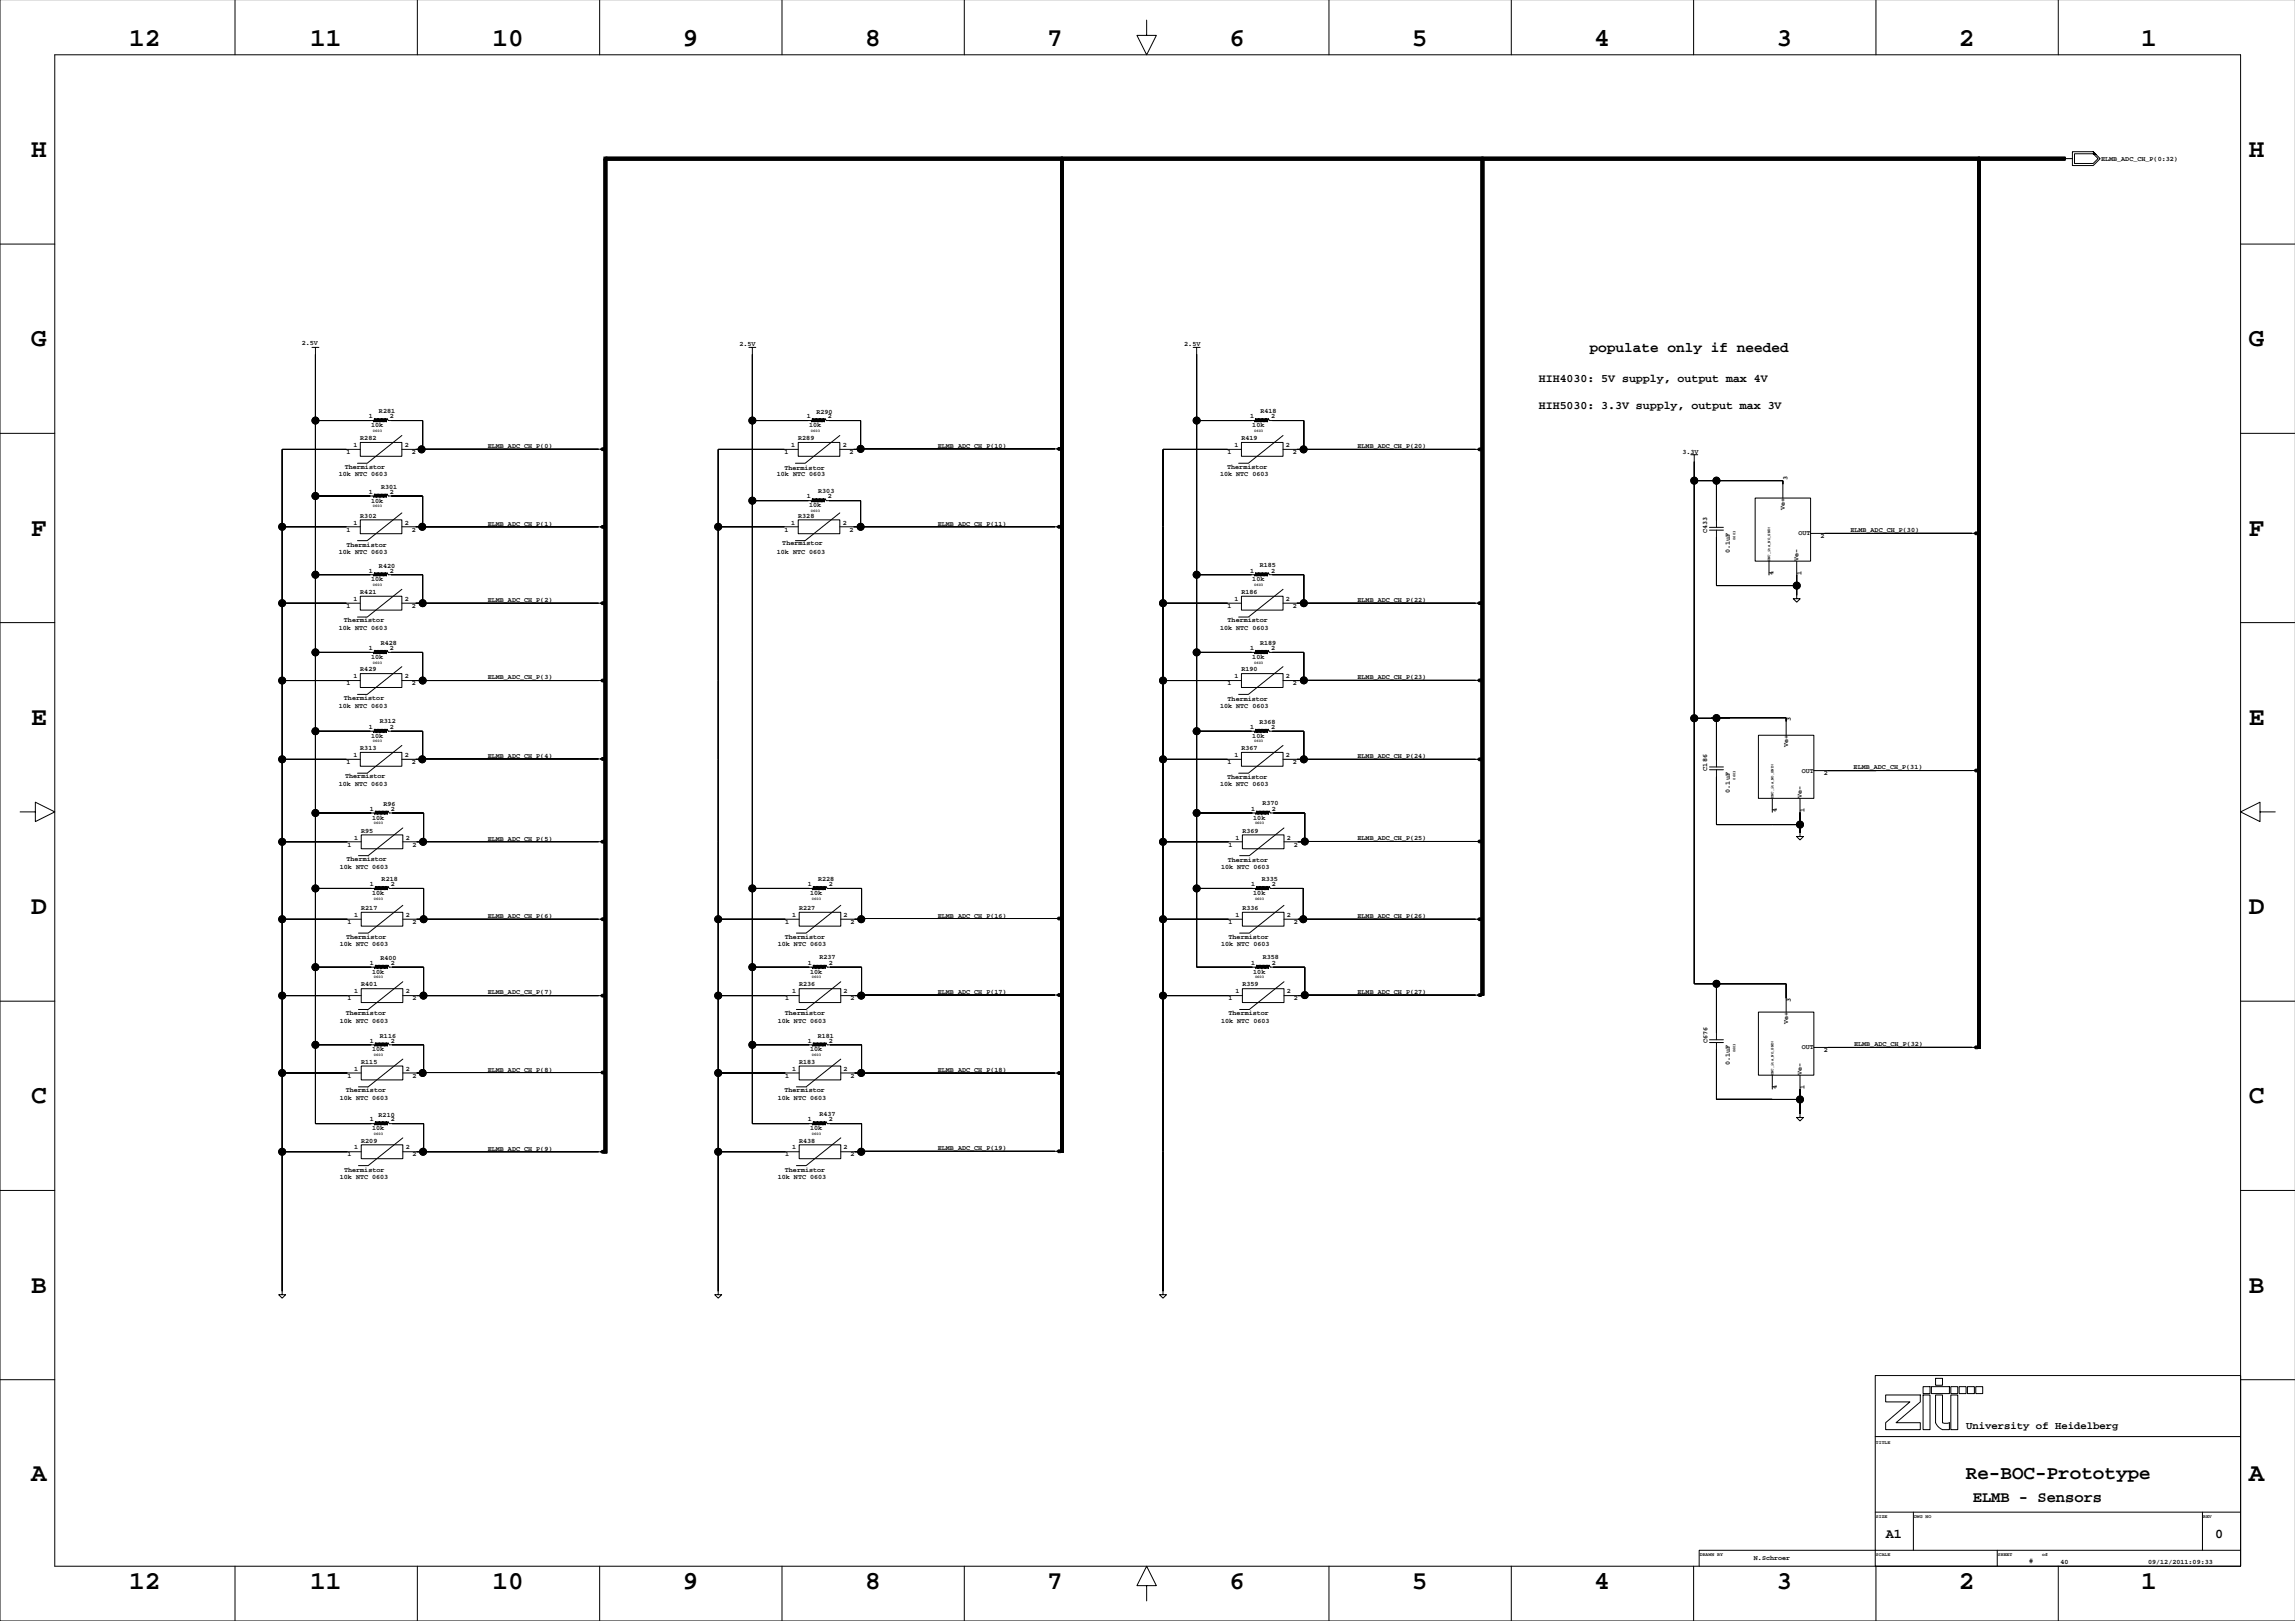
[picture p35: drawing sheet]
<svg xmlns="http://www.w3.org/2000/svg" width="841mm" height="594mm" viewBox="0 0 841 594" stroke-linecap="round" stroke-linejoin="round" font-family="sans-serif">
<defs><g id="words">
<g font-size="9.5">
<text x="47.4" y="16.9">12</text>
<text x="113.6" y="16.9">11</text>
<text x="180.4" y="16.9">10</text>
<text x="250.1" y="16.9">9</text>
<text x="316.9" y="16.9">8</text>
<text x="383.6" y="16.9">7</text>
<text x="450.4" y="16.9">6</text>
<text x="517.2" y="16.9">5</text>
<text x="584" y="16.9">4</text>
<text x="650.8" y="16.9">3</text>
<text x="717.6" y="16.9">2</text>
<text x="784.4" y="16.9">1</text>
<text x="11.4" y="57.5">H</text>
<text x="823.7" y="57.5">H</text>
<text x="11.4" y="126.9">G</text>
<text x="823.7" y="126.9">G</text>
<text x="11.4" y="196.2">F</text>
<text x="823.7" y="196.2">F</text>
<text x="11.4" y="265.5">E</text>
<text x="823.7" y="265.5">E</text>
<text x="11.4" y="334.8">D</text>
<text x="823.7" y="334.8">D</text>
<text x="11.4" y="404.2">C</text>
<text x="823.7" y="404.2">C</text>
<text x="11.4" y="473.5">B</text>
<text x="823.7" y="473.5">B</text>
<text x="11.4" y="542.3">A</text>
<text x="823.7" y="542.3">A</text>
<text x="47.4" y="582.2">12</text>
<text x="113.6" y="582.2">11</text>
<text x="180.4" y="582.2">10</text>
<text x="250.1" y="582.2">9</text>
<text x="316.9" y="582.2">8</text>
<text x="383.6" y="582.2">7</text>
<text x="450.4" y="582.2">6</text>
<text x="517.2" y="582.2">5</text>
<text x="584" y="582.2">4</text>
<text x="650.8" y="582.2">3</text>
<text x="717.6" y="582.2">2</text>
<text x="784.4" y="582.2">1</text>
</g>
<text font-size="7.1" x="720.1" y="541.7">Re-BOC-Prototype</text>
<text font-size="5.6" x="722.6" y="550.3">ELMB - Sensors</text>
<text font-size="5.3" x="582.2" y="128.9">populate only if needed</text>
<g font-size="4.9">
<text x="690.8" y="563.4">A1</text>
<text x="811.4" y="563.4">0</text>
</g>
<g font-size="4.2">
<text x="563.7" y="139.9">HIH4030: 5V supply, output max 4V</text>
<text x="563.7" y="149.8">HIH5030: 3.3V supply, output max 3V</text>
</g>
<text font-size="3.9" x="720.2" y="523.5">University of Heidelberg</text>
<g font-size="2.5">
<text x="769.6" y="59">ELMB_ADC_CH_P(0:32)</text>
<text x="110.5" y="126.5">2.5V</text>
<text x="270.9" y="126.8">2.5V</text>
<text x="433.8" y="126.8">2.5V</text>
<text x="135.1" y="153.2">1</text>
<text x="138.8" y="151.2">R281</text>
<text x="142.8" y="153.2">2</text>
<text x="295.6" y="153.2">1</text>
<text x="299.1" y="151.5">R290</text>
<text x="303.2" y="153.2">2</text>
<text x="457.9" y="153.2">1</text>
<text x="461.7" y="151.1">R418</text>
<text x="465.6" y="153.2">2</text>
<text x="132" y="161.2">R282</text>
<text x="135.9" y="156.4">10k</text>
<text x="292.4" y="161.2">R289</text>
<text x="296.4" y="156.4">10k</text>
<text x="454.7" y="161.2">R419</text>
<text x="458.7" y="156.4">10k</text>
<text x="126.9" y="166.3">1</text>
<text x="129.4" y="163.8">1</text>
<text x="148.3" y="163.8">2</text>
<text x="150.8" y="166.3">2</text>
<text x="178.7" y="164.1">ELMB_ADC_CH_P(0)</text>
<text x="287.3" y="166.3">1</text>
<text x="289.9" y="163.8">1</text>
<text x="308.7" y="163.8">2</text>
<text x="311.2" y="166.3">2</text>
<text x="343.5" y="164">ELMB_ADC_CH_P(10)</text>
<text x="449.7" y="166.3">1</text>
<text x="452.2" y="163.8">1</text>
<text x="471" y="163.8">2</text>
<text x="473.6" y="166.3">2</text>
<text x="497.3" y="164.2">ELMB_ADC_CH_P(20)</text>
<text x="616.3" y="166.2">3.3V</text>
<text x="126.3" y="171.7">Thermistor</text>
<text x="287.3" y="172">Thermistor</text>
<text x="449.5" y="171.7">Thermistor</text>
<text x="124.1" y="174.5">10k NTC 0603</text>
<text x="139.6" y="179">R301</text>
<text x="284.6" y="174.5">10k NTC 0603</text>
<text x="446.9" y="174.5">10k NTC 0603</text>
<text x="654.8" y="176" transform="rotate(-90 654.8 176)">3</text>
<text x="135.1" y="180.9">1</text>
<text x="135.9" y="184.1">10k</text>
<text x="142.8" y="180.9">2</text>
<text x="295.6" y="182.6">1</text>
<text x="296.4" y="185.8">10k</text>
<text x="299.7" y="180.6">R303</text>
<text x="303.2" y="182.6">2</text>
<text x="132" y="189.6">R302</text>
<text x="292.4" y="189.6">R328</text>
<text x="653.8" y="186.9" transform="rotate(-90 653.8 186.9)">Ve+</text>
<text x="126.9" y="194.7">1</text>
<text x="129.4" y="192.1">1</text>
<text x="148.3" y="192.1">2</text>
<text x="150.8" y="194.7">2</text>
<text x="178.7" y="192.5">ELMB_ADC_CH_P(1)</text>
<text x="287.3" y="194.7">1</text>
<text x="289.9" y="192.1">1</text>
<text x="308.7" y="192.1">2</text>
<text x="311.2" y="194.7">2</text>
<text x="343.5" y="192.5">ELMB_ADC_CH_P(11)</text>
<text x="625.3" y="195.3" transform="rotate(-90 625.3 195.3)">C433</text>
<text x="658.8" y="196.1">OUT</text>
<text x="666.8" y="197.1">2</text>
<text x="677.8" y="194.8">ELMB_ADC_CH_P(30)</text>
<text x="124.1" y="202.8">10k NTC 0603</text>
<text x="126.9" y="200.2">Thermistor</text>
<text x="284.6" y="202.8">10k NTC 0603</text>
<text x="286.6" y="199.8">Thermistor</text>
<text x="633.7" y="202.5" transform="rotate(-90 633.7 202.5)">0.1uF</text>
<text x="135.1" y="209.7">1</text>
<text x="138.8" y="207.9">R420</text>
<text x="142.8" y="209.7">2</text>
<text x="457.9" y="209.7">1</text>
<text x="461.4" y="207.8">R185</text>
<text x="465.6" y="209.7">2</text>
<text x="658.8" y="205.5" transform="rotate(-90 658.8 205.5)">Ve-</text>
<text x="135.9" y="212.9">10k</text>
<text x="458.7" y="212.9">10k</text>
<text x="649.7" y="210.6" transform="rotate(-90 649.7 210.6)">4</text>
<text x="659.9" y="210.6" transform="rotate(-90 659.9 210.6)">1</text>
<text x="129.4" y="220.1">1</text>
<text x="132" y="217.6">R421</text>
<text x="148.3" y="220.1">2</text>
<text x="178.7" y="220.5">ELMB_ADC_CH_P(2)</text>
<text x="452.2" y="220.1">1</text>
<text x="454.7" y="217.6">R186</text>
<text x="471" y="220.1">2</text>
<text x="497.3" y="220.5">ELMB_ADC_CH_P(22)</text>
<text x="126" y="227.9">Thermistor</text>
<text x="126.9" y="222.7">1</text>
<text x="150.8" y="222.7">2</text>
<text x="449.7" y="227.9">Thermistor</text>
<text x="449.7" y="222.7">1</text>
<text x="473.6" y="222.7">2</text>
<text x="124.1" y="230.8">10k NTC 0603</text>
<text x="446.9" y="230.8">10k NTC 0603</text>
<text x="135.1" y="238.1">1</text>
<text x="139.5" y="236.3">R428</text>
<text x="142.8" y="238.1">2</text>
<text x="457.9" y="238.1">1</text>
<text x="461.6" y="236.4">R189</text>
<text x="465.6" y="238.1">2</text>
<text x="132" y="245.9">R429</text>
<text x="135.9" y="241.4">10k</text>
<text x="454.7" y="245.9">R190</text>
<text x="458.7" y="241.4">10k</text>
<text x="126.9" y="251">1</text>
<text x="129.4" y="248.4">1</text>
<text x="148.3" y="248.4">2</text>
<text x="150.8" y="251">2</text>
<text x="178.7" y="248.8">ELMB_ADC_CH_P(3)</text>
<text x="449.7" y="251">1</text>
<text x="452.2" y="248.4">1</text>
<text x="471" y="248.4">2</text>
<text x="473.6" y="251">2</text>
<text x="497.3" y="248.8">ELMB_ADC_CH_P(23)</text>
<text x="126" y="256.5">Thermistor</text>
<text x="449.7" y="256.6">Thermistor</text>
<text x="124.1" y="259.2">10k NTC 0603</text>
<text x="446.9" y="259.2">10k NTC 0603</text>
<text x="135.1" y="267">1</text>
<text x="139.1" y="264.9">R312</text>
<text x="142.8" y="267">2</text>
<text x="457.9" y="267">1</text>
<text x="461.3" y="265.1">R368</text>
<text x="465.6" y="267">2</text>
<text x="656" y="264.1" transform="rotate(-90 656 264.1)">3</text>
<text x="132" y="274.8">R313</text>
<text x="135.9" y="270.2">10k</text>
<text x="454.7" y="274.8">R367</text>
<text x="458.7" y="270.2">10k</text>
<text x="655" y="273.7" transform="rotate(-90 655 273.7)">Ve+</text>
<text x="126.9" y="279.8">1</text>
<text x="129.4" y="277.3">1</text>
<text x="148.3" y="277.3">2</text>
<text x="150.8" y="279.8">2</text>
<text x="178.7" y="277.6">ELMB_ADC_CH_P(4)</text>
<text x="449.7" y="279.8">1</text>
<text x="452.2" y="277.3">1</text>
<text x="471" y="277.3">2</text>
<text x="473.6" y="279.8">2</text>
<text x="497.3" y="277.7">ELMB_ADC_CH_P(24)</text>
<text x="679" y="281.7">ELMB_ADC_CH_P(31)</text>
<text x="126.4" y="285.1">Thermistor</text>
<text x="449.5" y="285.5">Thermistor</text>
<text x="625.3" y="282.2" transform="rotate(-90 625.3 282.2)">C186</text>
<text x="660" y="282.9">OUT</text>
<text x="668" y="284">2</text>
<text x="124.1" y="288">10k NTC 0603</text>
<text x="446.9" y="288">10k NTC 0603</text>
<text x="633.7" y="290.3" transform="rotate(-90 633.7 290.3)">0.1uF</text>
<text x="660" y="292.4" transform="rotate(-90 660 292.4)">Ve-</text>
<text x="135.5" y="297">1</text>
<text x="140.5" y="295.1">R96</text>
<text x="143.2" y="297">2</text>
<text x="458.3" y="297">1</text>
<text x="462.4" y="294.8">R370</text>
<text x="465.9" y="297">2</text>
<text x="650.9" y="297.5" transform="rotate(-90 650.9 297.5)">4</text>
<text x="661.1" y="297.5" transform="rotate(-90 661.1 297.5)">1</text>
<text x="132.3" y="305">R95</text>
<text x="136.3" y="300.2">10k</text>
<text x="455.1" y="305">R369</text>
<text x="459.1" y="300.2">10k</text>
<text x="127.2" y="310.1">1</text>
<text x="129.8" y="307.5">1</text>
<text x="148.6" y="307.5">2</text>
<text x="151.2" y="310.1">2</text>
<text x="178.7" y="307.9">ELMB_ADC_CH_P(5)</text>
<text x="450" y="310.1">1</text>
<text x="452.6" y="307.5">1</text>
<text x="471.4" y="307.5">2</text>
<text x="473.9" y="310.1">2</text>
<text x="497.3" y="307.8">ELMB_ADC_CH_P(25)</text>
<text x="126.9" y="315.4">Thermistor</text>
<text x="449.7" y="315.8">Thermistor</text>
<text x="124.5" y="318.2">10k NTC 0603</text>
<text x="139.8" y="322.6">R218</text>
<text x="299.7" y="322.6">R228</text>
<text x="447.3" y="318.2">10k NTC 0603</text>
<text x="462.2" y="322.6">R335</text>
<text x="135.5" y="324.6">1</text>
<text x="136.3" y="327.8">10k</text>
<text x="143.2" y="324.6">2</text>
<text x="295.9" y="324.6">1</text>
<text x="296.7" y="327.8">10k</text>
<text x="303.6" y="324.6">2</text>
<text x="458.3" y="324.6">1</text>
<text x="459.1" y="327.8">10k</text>
<text x="465.9" y="324.6">2</text>
<text x="129.8" y="335.9">1</text>
<text x="132.3" y="333.3">R217</text>
<text x="148.6" y="335.9">2</text>
<text x="290.2" y="335.9">1</text>
<text x="292.7" y="333.3">R227</text>
<text x="309" y="335.9">2</text>
<text x="452.6" y="335.9">1</text>
<text x="455.1" y="333.3">R336</text>
<text x="471.4" y="335.9">2</text>
<text x="127.2" y="338.4">1</text>
<text x="151.2" y="338.4">2</text>
<text x="178.7" y="336.2">ELMB_ADC_CH_P(6)</text>
<text x="287.7" y="338.4">1</text>
<text x="311.6" y="338.4">2</text>
<text x="343.5" y="336.1">ELMB_ADC_CH_P(16)</text>
<text x="450" y="338.4">1</text>
<text x="473.9" y="338.4">2</text>
<text x="497.3" y="336.2">ELMB_ADC_CH_P(26)</text>
<text x="124.5" y="346.6">10k NTC 0603</text>
<text x="126.8" y="343.8">Thermistor</text>
<text x="284.9" y="346.6">10k NTC 0603</text>
<text x="287.5" y="344.1">Thermistor</text>
<text x="447.3" y="346.6">10k NTC 0603</text>
<text x="450" y="343.8">Thermistor</text>
<text x="135.5" y="353.4">1</text>
<text x="139.3" y="351.4">R400</text>
<text x="143.2" y="353.4">2</text>
<text x="295.9" y="353.4">1</text>
<text x="300.2" y="351.2">R237</text>
<text x="303.6" y="353.4">2</text>
<text x="458.3" y="353.4">1</text>
<text x="462.5" y="351.4">R358</text>
<text x="465.9" y="353.4">2</text>
<text x="136.3" y="356.6">10k</text>
<text x="296.7" y="356.6">10k</text>
<text x="459.1" y="356.6">10k</text>
<text x="129.8" y="363.8">1</text>
<text x="132.3" y="361.3">R401</text>
<text x="148.6" y="363.8">2</text>
<text x="178.7" y="364.2">ELMB_ADC_CH_P(7)</text>
<text x="290.2" y="363.8">1</text>
<text x="292.7" y="361.3">R236</text>
<text x="309" y="363.8">2</text>
<text x="343.5" y="364.1">ELMB_ADC_CH_P(17)</text>
<text x="452.6" y="363.8">1</text>
<text x="455.1" y="361.3">R359</text>
<text x="471.4" y="363.8">2</text>
<text x="497.3" y="364">ELMB_ADC_CH_P(27)</text>
<text x="126.6" y="371.8">Thermistor</text>
<text x="127.2" y="366.4">1</text>
<text x="151.2" y="366.4">2</text>
<text x="287.5" y="371.9">Thermistor</text>
<text x="287.7" y="366.4">1</text>
<text x="311.6" y="366.4">2</text>
<text x="450" y="371.8">Thermistor</text>
<text x="450" y="366.4">1</text>
<text x="473.9" y="366.4">2</text>
<text x="656" y="367.1" transform="rotate(-90 656 367.1)">3</text>
<text x="124.5" y="374.6">10k NTC 0603</text>
<text x="284.9" y="374.6">10k NTC 0603</text>
<text x="447.3" y="374.6">10k NTC 0603</text>
<text x="655" y="375.1" transform="rotate(-90 655 375.1)">Ve+</text>
<text x="135.5" y="381.9">1</text>
<text x="139.2" y="380">R116</text>
<text x="143.2" y="381.9">2</text>
<text x="295.9" y="381.9">1</text>
<text x="299.6" y="380.1">R181</text>
<text x="303.6" y="381.9">2</text>
<text x="625.5" y="382.2" transform="rotate(-90 625.5 382.2)">C676</text>
<text x="679.2" y="383.2">ELMB_ADC_CH_P(32)</text>
<text x="132.3" y="389.7">R115</text>
<text x="136.3" y="385.1">10k</text>
<text x="292.7" y="389.7">R183</text>
<text x="296.7" y="385.1">10k</text>
<text x="660" y="384.3">OUT</text>
<text x="668" y="385.4">2</text>
<text x="127.2" y="394.7">1</text>
<text x="129.8" y="392.2">1</text>
<text x="148.6" y="392.2">2</text>
<text x="151.2" y="394.7">2</text>
<text x="178.7" y="392.5">ELMB_ADC_CH_P(8)</text>
<text x="287.7" y="394.7">1</text>
<text x="290.2" y="392.2">1</text>
<text x="309" y="392.2">2</text>
<text x="311.6" y="394.7">2</text>
<text x="343.5" y="392.6">ELMB_ADC_CH_P(18)</text>
<text x="633.7" y="390.2" transform="rotate(-90 633.7 390.2)">0.1uF</text>
<text x="660" y="393.8" transform="rotate(-90 660 393.8)">Ve-</text>
<text x="126.6" y="400.1">Thermistor</text>
<text x="287.4" y="400">Thermistor</text>
<text x="650.9" y="398.9" transform="rotate(-90 650.9 398.9)">4</text>
<text x="661.1" y="398.9" transform="rotate(-90 661.1 398.9)">1</text>
<text x="124.5" y="402.9">10k NTC 0603</text>
<text x="284.9" y="402.9">10k NTC 0603</text>
<text x="135.5" y="410.7">1</text>
<text x="136.3" y="414">10k</text>
<text x="138.7" y="409.2">R210</text>
<text x="143.2" y="410.7">2</text>
<text x="295.9" y="410.7">1</text>
<text x="296.7" y="414">10k</text>
<text x="300.2" y="408.9">R437</text>
<text x="303.6" y="410.7">2</text>
<text x="132.3" y="418.5">R209</text>
<text x="292.7" y="418.5">R438</text>
<text x="127.2" y="423.6">1</text>
<text x="129.8" y="421">1</text>
<text x="148.6" y="421">2</text>
<text x="151.2" y="423.6">2</text>
<text x="178.7" y="421.4">ELMB_ADC_CH_P(9)</text>
<text x="287.7" y="423.6">1</text>
<text x="290.2" y="421">1</text>
<text x="309" y="421">2</text>
<text x="311.6" y="423.6">2</text>
<text x="343.5" y="421.3">ELMB_ADC_CH_P(19)</text>
<text x="124.5" y="431.8">10k NTC 0603</text>
<text x="126" y="429.1">Thermistor</text>
<text x="284.9" y="431.8">10k NTC 0603</text>
<text x="287.5" y="429.4">Thermistor</text>
<text x="642.5" y="571.6">N.Schroer</text>
<text x="743.3" y="572.6">#</text>
<text x="754.7" y="573">40</text>
<text x="786.9" y="573">09/12/2011:09:33</text>
</g>
<g font-size="1.8">
<text x="687.2" y="528.9">TITLE</text>
<text x="687.2" y="555.8">SIZE</text>
<text x="701.1" y="555.8">DWG NO</text>
<text x="807" y="555.8">REV</text>
<text x="622.7" y="569.8">DRAWN BY</text>
<text x="687.2" y="569.8">SCALE</text>
<text x="731.9" y="569.8">SHEET</text>
<text x="748.1" y="569.8">of</text>
</g>
<g font-size="1.4">
<text x="136.6" y="158.1">0603</text>
<text x="297" y="158.1">0603</text>
<text x="459.4" y="158.1">0603</text>
<text x="136.6" y="185.7">0603</text>
<text x="297" y="187.5">0603</text>
<text x="635.7" y="197.8" transform="rotate(-90 635.7 197.8)">0603</text>
<text x="648.4" y="205.5" transform="rotate(-90 648.4 205.5)">DNC_its_NO_GND!</text>
<text x="136.6" y="214.6">0603</text>
<text x="459.4" y="214.6">0603</text>
<text x="136.6" y="243">0603</text>
<text x="459.4" y="243">0603</text>
<text x="136.6" y="271.9">0603</text>
<text x="459.4" y="271.9">0603</text>
<text x="635.7" y="285.6" transform="rotate(-90 635.7 285.6)">0603</text>
<text x="649.6" y="292.4" transform="rotate(-90 649.6 292.4)">DNC_its_NO_GND!</text>
<text x="136.9" y="301.8">0603</text>
<text x="459.7" y="301.8">0603</text>
<text x="136.9" y="329.5">0603</text>
<text x="297.4" y="329.5">0603</text>
<text x="459.7" y="329.5">0603</text>
<text x="136.9" y="358.3">0603</text>
<text x="297.4" y="358.3">0603</text>
<text x="459.7" y="358.3">0603</text>
<text x="136.9" y="386.8">0603</text>
<text x="297.4" y="386.8">0603</text>
<text x="635.7" y="385.5" transform="rotate(-90 635.7 385.5)">0603</text>
<text x="649.6" y="393.8" transform="rotate(-90 649.6 393.8)">DNC_its_NO_GND!</text>
<text x="136.9" y="415.6">0603</text>
<text x="297.4" y="415.6">0603</text>
</g>
</g></defs>
<g fill="none" stroke="#000" stroke-width=".37">
<path d="M0 -.1v593.8h840.7M86.1 0v20.1M152.9 0v20.1M219.7 0v20.1M286.4 0v20.1M353.2 0v20.1M420 7.4v5.6h3.6l-3.6 7.1-3.5-7.1h3.5M486.8 0v20.1M553.6 0v20.1M620.4 0v20.1M687.2 0v20.1M754 0v20.1"/>
<path d="M20.1 20.1h800.6v553.6h-800.6zM756.6 58.1h.1M756.6 58.1h2.5M766.8 56.3l.2 .3-.2-.3h-6.9v3.6h6.9l1.7-1.8-1.5-1.5M766.8 55.6l1 1-1-1h-7.7v5h7.7l2.5-2.5-1.5-1.5M0 89.4h20.1M820.7 89.4h20M114.3 127.2h1.2v284.4h21.5l.3 .5 .2-1.3 .3 1.3 .2-1.3 .3 1.3 .2-1.3 .3 1.3 .2-1.3 .3 1.3 .3-1.3 .2 1.3 .3-1.3 .2 1.3 .3-1.3 .2 1.3 .3-1.3 .2 1.3 .3-1.3 .2 1.3 .3-1.3 .5 .8h12.6v10.3M115.5 129.8h.1M115.5 127.2h1.3M274.3 127.2h1.3v284.4h21.8l.3 .5 .2-1.3 .3 1.3 .3-1.3 .2 1.3 .3-1.3 .2 1.3 .3-1.3 .2 1.3 .3-1.3 .2 1.3 .3-1.3 .2 1.3 .3-1.3 .2 1.3 .3-1.3 .3 1.3 .2-1.3 .3 1.3 .2-1.3 .5 .8h12.6v10.3h-7.6M275.6 129.8h.1"/>
<path d="M275.6 127.2h1.3M437.1 127.2h1.2v227h21.5l.2 .5 .3-1.2 .3 1.2 .2-1.2 .3 1.2 .2-1.2 .3 1.2 .2-1.2 .3 1.2 .2-1.2 .3 1.2 .2-1.2 .3 1.2 .2-1.2 .3 1.2 .3-1.2 .2 1.2 .3-1.2 .2 1.2 .3-1.2 .5 .7h12.6v10.5h-7.7M438.3 129.8h.1M438.3 127.2h1.3M0 158.7h20.1M115.5 154h21.2l.2 .5 .3-1.2 .2 1.2 .3-1.2 .2 1.2 .3-1.2 .2 1.2 .3-1.2 .3 1.2 .2-1.2 .3 1.2 .2-1.2 .3 1.2 .2-1.2 .3 1.2 .2-1.2 .3 1.2 .2-1.2 .3 1.2 .2-1.2 .6 .7h12.5v10.6M147.2 159.5l-12.7 10.2h-3.5M275.6 154h21.5l.2 .5 .3-1.2 .3 1.2 .2-1.2 .3 1.2 .2-1.2 .3 1.2 .2-1.2 .3 1.2 .2-1.2 .3 1.2 .2-1.2 .3 1.2 .2-1.2 .3 1.2 .3-1.2 .2 1.2 .3-1.2 .2 1.2 .3-1.2 .5 .7h12.5v10.6h-7.6M307.6 159.5l-12.7 10.2h-3.5M438.3 154h21.1l.3 .5 .2-1.2 .3 1.2 .3-1.2 .2 1.2 .3-1.2 .2 1.2 .3-1.2 .2 1.2 .3-1.2 .2 1.2 .3-1.2 .2 1.2 .3-1.2 .3 1.2 .2-1.2 .3 1.2 .2-1.2 .3 1.2 .2-1.2 .5 .7h12.6v10.6M470 159.5l-12.7 10.2h-3.6M820.7 158.7h20"/>
<path d="M132 162.1h15.2v5h-15.2zM132 164.6h-28.6v309.6h-1.3l1.3 1.3 1.2-1.3h-1.2M154.4 164.5v.1M219.2 164.5h.1M220 164.5l-72.8 .1M292.4 162.1h15.2v5h-15.2zM292.4 164.6h-29.3v309.6h-1.3l1.3 1.3 1.2-1.3h-1.2M315.2 164.4h72M386.4 164.4h.1M454.7 162.1h15.3v5h-15.3zM454.7 164.6h-28.7v309.6h-1.3l1.3 1.3 1.3-1.3h-1.3M470 164.6h71.3"/>
<path d="M540.5 164.6h.1M619.3 166.6h1.3v193.7h33.7v10.4M620.6 169.1h.1M620.6 176.1h32.5v6.3M620.6 166.6h1.3M628.7 176.1v17.1M103.4 192.9h28.6M115.5 181.7h21.2l.2 .5 .3-1.3 .2 1.3 .3-1.3 .2 1.3 .3-1.3 .2 1.3 .3-1.3 .3 1.3 .2-1.3 .3 1.3 .2-1.3 .3 1.3 .2-1.3 .3 1.3 .2-1.3 .3 1.3 .2-1.3 .3 1.3 .2-1.3 .6 .8h12.5v11.2M132 190.4h15.2v5.1h-15.2zM147.2 187.9l-12.7 10.1h-3.5M147.2 192.9l72.8 .1M154.7 192.9v.1"/>
<path d="M219.2 193h.1M263.1 192.9h29.3M275.6 183.4h21.5l.2 .5 .3-1.3 .3 1.3 .2-1.3 .3 1.3 .2-1.3 .3 1.3 .2-1.3 .3 1.3 .2-1.3 .3 1.3 .2-1.3 .3 1.3 .2-1.3 .3 1.3 .3-1.3 .2 1.3 .3-1.3 .2 1.3 .3-1.3 .5 .8h12.5v9.5M292.4 190.4h15.2v5.1h-15.2zM307.6 187.9l-12.7 10.1h-3.5M307.6 192.9h79.6M386.4 192.9h.1M626.2 193.2h5.1M626.2 194.2h5.1M628.7 194.2v20.3h29.4M642.9 182.4h20.3v23.1h-20.3zM686.5 195.3v.1"/>
<path d="M722.4 195.3h.1M723.1 195.3l-59.9 .1M115.5 210.5h21.2l.2 .5 .3-1.3 .2 1.3 .3-1.3 .2 1.3 .3-1.3 .2 1.3 .3-1.3 .3 1.3 .2-1.3 .3 1.3 .2-1.3 .3 1.3 .2-1.3 .3 1.3 .2-1.3 .3 1.3 .2-1.3 .3 1.3 .2-1.3 .6 .8h12.5v10.4M132 218.4h15.2v5.1h-15.2zM147.2 215.9l-12.7 10.1h-3.5M438.3 210.5h21.1l.3 .5 .2-1.3 .3 1.3 .3-1.3 .2 1.3 .3-1.3 .2 1.3 .3-1.3 .2 1.3 .3-1.3 .2 1.3 .3-1.3 .2 1.3 .3-1.3 .3 1.3 .2-1.3 .3 1.3 .2-1.3 .3 1.3 .2-1.3 .5 .8h12.6v10.4M454.7 218.4h15.3v5.1h-15.3zM470 215.9l-12.7 10.1h-3.6M648 205.5v5.1M658.1 218h.1M658.1 205.5v13.8h-1.2l1.2 1.3 1.3-1.3h-1.3M0 228h20.1"/>
<path d="M103.4 220.9h28.6M115.5 238.9h21.2l.2 .6 .3-1.3 .2 1.3 .3-1.3 .2 1.3 .3-1.3 .2 1.3 .3-1.3 .3 1.3 .2-1.3 .3 1.3 .2-1.3 .3 1.3 .2-1.3 .3 1.3 .2-1.3 .3 1.3 .2-1.3 .3 1.3 .2-1.3 .6 .7h12.5v10.4M147.2 220.9h72.8M219.2 220.9h.1M426 220.9h28.7M438.3 238.9h21.1l.3 .6 .2-1.3 .3 1.3 .3-1.3 .2 1.3 .3-1.3 .2 1.3 .3-1.3 .2 1.3 .3-1.3 .2 1.3 .3-1.3 .2 1.3 .3-1.3 .3 1.3 .2-1.3 .3 1.3 .2-1.3 .3 1.3 .2-1.3 .5 .7h12.6v10.4h-7.6M470 220.9h71.3M540.5 220.9h.1M820.7 228h20M103.4 249.3h28.6M132 246.7h15.2v5.1h-15.2zM147.2 244.2l-12.7 10.1h-3.5"/>
<path d="M147.2 249.3h72.8M219.2 249.3h.1M426 249.3h28.7M454.7 246.7h15.3v5.1h-15.3zM470 244.2l-12.7 10.1h-3.6M477.6 249.2h63.7M540.5 249.2h.1M103.4 278.1h28.6M115.5 267.8h21.2l.2 .5 .3-1.2 .2 1.2 .3-1.2 .2 1.2 .3-1.2 .2 1.2 .3-1.2 .3 1.2 .2-1.2 .3 1.2 .2-1.2 .3 1.2 .2-1.2 .3 1.2 .2-1.2 .3 1.2 .2-1.2 .3 1.2 .2-1.2 .6 .7h12.5v10.3h-7.6M132 275.6h15.2v5.1h-15.2zM147.2 273l-12.7 10.2h-3.5M219.2 278h.1"/>
<path d="M220 278l-65.3 .1M426 278.1h28.7M438.3 267.8h21.1l.3 .5 .2-1.2 .3 1.2 .3-1.2 .2 1.2 .3-1.2 .2 1.2 .3-1.2 .2 1.2 .3-1.2 .2 1.2 .3-1.2 .2 1.2 .3-1.2 .3 1.2 .2-1.2 .3 1.2 .2-1.2 .3 1.2 .2-1.2 .5 .7h12.6v10.3M454.7 275.6h15.3v5.1h-15.3zM470 273l-12.7 10.2h-3.6M470 278.1h71.3M540.5 278.1h.1M620.6 263.1l33.7-.2v6.4M628.7 263v17.9M633.8 262.9v.1M644.1 269.3h20.3v23.1h-20.3zM7.4 297.4h5.6v-3.6l7.1 3.6-7.1 3.5v-3.5"/>
<path d="M115.5 297.8h21.5l.3 .5 .2-1.3 .3 1.3 .2-1.3 .3 1.3 .2-1.3 .3 1.3 .2-1.3 .3 1.3 .3-1.3 .2 1.3 .3-1.3 .2 1.3 .3-1.3 .2 1.3 .3-1.3 .2 1.3 .3-1.3 .2 1.3 .3-1.3 .5 .8h12.6v10.5M115.5 297.8h.1M438.3 297.8h21.5l.2 .5 .3-1.3 .3 1.3 .2-1.3 .3 1.3 .2-1.3 .3 1.3 .2-1.3 .3 1.3 .2-1.3 .3 1.3 .2-1.3 .3 1.3 .2-1.3 .3 1.3 .3-1.3 .2 1.3 .3-1.3 .2 1.3 .3-1.3 .5 .8h12.6v10.5h-7.7M438.3 297.8h.1M626.2 280.9h5.1M626.2 281.9h5.1M628.7 281.9v20.1h30.6M649.2 292.4v5.1M659.3 292.4v14h-1.2l1.2 1.3 1.3-1.3h-1.3M687.3 282.2v.1M722.4 282.2h.1M723.1 282.2l-58.7 .1"/>
<path d="M827.9 297.4v-3.6l-7.2 3.6 7.2 3.5v-3.5h5.5M103.4 308.3h28.9M132.3 305.8h15.3v5.1h-15.3zM147.6 303.3l-12.7 10.1h-3.6M155 308.3h.1M219.2 308.3h.1M220 308.3h-72.4M426 308.3h29.1M455.1 305.8h15.2v5.1h-15.2zM470.3 303.3l-12.7 10.1h-3.5M478 308.2h63.3M540.5 308.2h.1"/>
<path d="M659.3 305.1h.1M103.4 336.7h28.9M115.5 325.4h21.5l.3 .5 .2-1.3 .3 1.3 .2-1.3 .3 1.3 .2-1.3 .3 1.3 .2-1.3 .3 1.3 .3-1.3 .2 1.3 .3-1.3 .2 1.3 .3-1.3 .2 1.3 .3-1.3 .2 1.3 .3-1.3 .2 1.3 .3-1.3 .5 .8h12.6v11.3M132.3 334.1h15.3v5.1h-15.3zM147.6 331.6l-12.7 10.2h-3.6M147.6 336.7h72.4M219.2 336.7h.1M263.1 336.7h29.6M275.6 325.4h21.8l.3 .5 .2-1.3 .3 1.3 .3-1.3 .2 1.3 .3-1.3 .2 1.3 .3-1.3 .2 1.3 .3-1.3 .2 1.3 .3-1.3 .2 1.3 .3-1.3 .2 1.3 .3-1.3 .3 1.3 .2-1.3 .3 1.3 .2-1.3 .5 .8h12.6v11.3h-7.6M292.7 334.1h15.3v5.1h-15.3zM308 331.6l-12.7 10.2h-3.6M386.4 336.4h.1"/>
<path d="M387.2 336.4h-71.7v.3M426 336.7h29.1M438.3 325.4h21.5l.2 .5 .3-1.3 .3 1.3 .2-1.3 .3 1.3 .2-1.3 .3 1.3 .2-1.3 .3 1.3 .2-1.3 .3 1.3 .2-1.3 .3 1.3 .2-1.3 .3 1.3 .3-1.3 .2 1.3 .3-1.3 .2 1.3 .3-1.3 .5 .8h12v11.3M455.1 334.1h15.2v5.1h-15.2zM470.3 331.6l-12.7 10.2h-3.5M470.3 336.7h71M540.5 336.7h.1M115.5 354.2h21.5l.3 .5 .2-1.2 .3 1.2 .2-1.2 .3 1.2 .2-1.2 .3 1.2 .2-1.2 .3 1.2 .3-1.2 .2 1.2 .3-1.2 .2 1.2 .3-1.2 .2 1.2 .3-1.2 .2 1.2 .3-1.2 .2 1.2 .3-1.2 .5 .7h12.6l-.1 10.5M147.6 359.6l-12.7 10.1h-3.6M275.6 354.2h21.8l.3 .5 .2-1.2 .3 1.2 .3-1.2 .2 1.2 .3-1.2 .2 1.2 .3-1.2 .2 1.2 .3-1.2 .2 1.2 .3-1.2 .2 1.2 .3-1.2 .2 1.2 .3-1.2 .3 1.2 .2-1.2 .3 1.2 .2-1.2 .5 .7h12.6v10.5h-7.6M308 359.6l-12.7 10.1h-3.6M470.3 359.6l-12.7 10.1h-3.5"/>
<path d="M0 366.7h20.1M103.4 364.7h28.9M132.3 362.1h15.3v5.1h-15.3zM147.6 364.7h72.4M219.2 364.7h.1M263.1 364.7h29.6M292.7 362.1h15.3v5.1h-15.3zM386.4 364.4h.1M387.2 364.4h-71.7v.3M426 364.7h29.1M455.1 362.1h15.2v5.1h-15.2zM478 364.5h63.3"/>
<path d="M540.5 364.5h.1M628.7 360.3v20.5M644.1 370.7h20.3v23.1h-20.3zM820.7 366.7h20M103.4 393h28.9M115.5 382.7h21.5l.3 .5 .2-1.3 .3 1.3 .2-1.3 .3 1.3 .2-1.3 .3 1.3 .2-1.3 .3 1.3 .3-1.3 .2 1.3 .3-1.3 .2 1.3 .3-1.3 .2 1.3 .3-1.3 .2 1.3 .3-1.3 .2 1.3 .3-1.3 .5 .8h12.6v10.3h-7.6M132.3 390.5h15.3v5h-15.3zM147.6 387.9l-12.7 10.2h-3.6M219.2 392.8h.1M220 392.8l-65.2 .2M263.1 393h29.6M275.6 382.7h21.8l.3 .5 .2-1.3 .3 1.3 .3-1.3 .2 1.3 .3-1.3 .2 1.3 .3-1.3 .2 1.3 .3-1.3 .2 1.3 .3-1.3 .2 1.3 .3-1.3 .2 1.3 .3-1.3 .3 1.3 .2-1.3 .3 1.3 .2-1.3 .5 .8h12.6v10.3"/>
<path d="M292.7 390.5h15.3v5h-15.3zM308 387.9l-12.7 10.2h-3.6M308 393h79.2M315.5 393h.1M386.4 393h.1M626.2 380.8h5.1M626.2 381.9h5.1M628.7 381.9v20.7l30.6 .1M649.2 393.8v5.1M659.3 393.8v15.5h-1.2l1.2 1.3 1.3-1.3h-1.3M687.3 383.6v.1M722.4 383.6h.1"/>
<path d="M723.1 383.6l-58.7 .1M132.3 419.3h15.3v5.1h-15.3zM147.6 416.8l-12.7 10.1h-3.6M292.7 419.3h15.3v5.1h-15.3zM308 416.8l-12.7 10.1h-3.6M649.2 402.6v.1M659.3 408h.1M0 436h20.1M103.4 421.9h28.9M147.6 421.9h72.4M155 421.9h.1M219.2 421.9h.1"/>
<path d="M263.1 421.9h29.6M386.4 421.7h.1M387.2 421.7l-71.7 .2M820.7 436h20M103.4 472.9h.1M263.1 472.9h.1M426 472.9h.1M0 505.4h20.1M686.9 503.8h133.8v69.9h-133.8zM690.7 510.9h12.7v2.6l-8.9 7.6h8.9v2.5h-12.7v-2.5l8.9-7.6h-8.9zM704.4 510.9h2.6v12.7h-2.6zM704.4 507.9h2.6v2.5h-2.6z"/>
<path d="M707.5 507.9h6.6v2.5h-6.6zM709 510.9h2.5v10.2l1.1 .2 1.5-.2v2.5h-2.6l-.5-.2-1-.8-1-1.5zM709 504.8h2.5v2.6h-2.5zM714.6 510.9h2.5v12.7h-2.5zM714.6 507.9h2.5v2.5h-2.5zM717.6 507.9h2.6v2.5h-2.6zM720.7 507.9h2.5v2.5h-2.5zM723.7 507.9h2.6v2.5h-2.6zM820.7 505.4h20M686.9 526.2h133.8M686.9 553.9h133.8M700.9 553.9v13.9"/>
<path d="M806.8 553.9v13.9M86.1 573.7v20M152.9 573.7v20M219.7 573.7v20M286.4 573.7v20M353.2 573.7v20M486.8 573.7v20M553.6 573.7v20M620.4 573.7v20M687.2 573.7v20M731.6 567.8v5.9M754 573.7v20"/>
<path d="M820.7 567.8h-198.3v5.9M420 580.8h3.6l-3.6-7.1-3.5 7.1h3.5v5.6"/>
<circle cx="389" cy="58.1" r=".55"/>
<circle cx="543" cy="58.1" r=".55"/>
<circle cx="724.9" cy="58.1" r=".55"/>
<circle cx="115.5" cy="154" r="1.27"/>
<circle cx="275.6" cy="154" r="1.27"/>
<circle cx="438.3" cy="154" r="1.27"/>
<circle cx="154.4" cy="164.6" r="1.27"/>
<circle cx="315.2" cy="164.4" r="1.27"/>
<circle cx="477.5" cy="164.6" r="1.27"/>
<circle cx="620.6" cy="176.1" r="1.27"/>
<circle cx="628.7" cy="176" r="1.27"/>
<circle cx="103.4" cy="192.9" r="1.27"/>
<circle cx="115.5" cy="181.7" r="1.27"/>
<circle cx="154.7" cy="192.9" r="1.27"/>
<circle cx="263.1" cy="192.9" r="1.27"/>
<circle cx="275.6" cy="183.4" r="1.27"/>
<circle cx="315.2" cy="192.9" r="1.27"/>
<circle cx="115.5" cy="210.5" r="1.27"/>
<circle cx="438.3" cy="210.5" r="1.27"/>
<circle cx="658.1" cy="214.5" r="1.27"/>
<circle cx="103.4" cy="220.9" r="1.27"/>
<circle cx="115.5" cy="238.9" r="1.27"/>
<circle cx="154.8" cy="220.9" r="1.27"/>
<circle cx="426" cy="220.9" r="1.27"/>
<circle cx="438.3" cy="238.9" r="1.27"/>
<circle cx="477.6" cy="220.9" r="1.27"/>
<circle cx="103.4" cy="249.3" r="1.27"/>
<circle cx="154.8" cy="249.3" r="1.27"/>
<circle cx="426" cy="249.3" r="1.27"/>
<circle cx="477.6" cy="249.2" r="1.27"/>
<circle cx="103.4" cy="278.1" r="1.27"/>
<circle cx="115.5" cy="267.8" r="1.27"/>
<circle cx="154.7" cy="278.1" r="1.27"/>
<circle cx="426" cy="278.1" r="1.27"/>
<circle cx="438.3" cy="267.8" r="1.27"/>
<circle cx="477.6" cy="278.1" r="1.27"/>
<circle cx="620.6" cy="263.1" r="1.27"/>
<circle cx="628.7" cy="263" r="1.27"/>
<circle cx="115.5" cy="297.8" r="1.27"/>
<circle cx="438.3" cy="297.8" r="1.27"/>
<circle cx="103.4" cy="308.3" r="1.27"/>
<circle cx="155" cy="308.3" r="1.27"/>
<circle cx="426" cy="308.3" r="1.27"/>
<circle cx="478" cy="308.2" r="1.27"/>
<circle cx="659.3" cy="302" r="1.27"/>
<circle cx="103.4" cy="336.7" r="1.27"/>
<circle cx="115.5" cy="325.4" r="1.27"/>
<circle cx="155.2" cy="336.7" r="1.27"/>
<circle cx="263.1" cy="336.7" r="1.27"/>
<circle cx="275.6" cy="325.4" r="1.27"/>
<circle cx="315.5" cy="336.7" r="1.27"/>
<circle cx="426" cy="336.7" r="1.27"/>
<circle cx="438.3" cy="325.4" r="1.27"/>
<circle cx="477.4" cy="336.7" r="1.27"/>
<circle cx="115.5" cy="354.2" r="1.27"/>
<circle cx="275.6" cy="354.2" r="1.27"/>
<circle cx="103.4" cy="364.7" r="1.27"/>
<circle cx="155.1" cy="364.7" r="1.27"/>
<circle cx="263.1" cy="364.7" r="1.27"/>
<circle cx="315.5" cy="364.7" r="1.27"/>
<circle cx="426" cy="364.7" r="1.27"/>
<circle cx="478" cy="364.5" r="1.27"/>
<circle cx="628.7" cy="360.3" r="1.27"/>
<circle cx="103.4" cy="393" r="1.27"/>
<circle cx="115.5" cy="382.7" r="1.27"/>
<circle cx="154.8" cy="393" r="1.27"/>
<circle cx="263.1" cy="393" r="1.27"/>
<circle cx="275.6" cy="382.7" r="1.27"/>
<circle cx="315.5" cy="393" r="1.27"/>
<circle cx="659.3" cy="402.7" r="1.27"/>
<circle cx="103.4" cy="421.9" r="1.27"/>
<circle cx="155" cy="421.9" r="1.27"/>
<circle cx="263.1" cy="421.9" r="1.27"/>
<circle cx="315.5" cy="421.9" r="1.27"/>
</g>
<g fill="#000" stroke="#000" stroke-width=".37">
<path d="M221.2 57.5h1.1v1.2h-1.1z" fill-rule="evenodd"/>
<path d="M115.5 129.8v24.2z" fill-rule="evenodd"/>
<path d="M275.6 129.8v24.2z" fill-rule="evenodd"/>
<path d="M438.3 129.8v24.2z" fill-rule="evenodd"/>
<path d="M115.5 154v27.7z" fill-rule="evenodd"/>
<path d="M115.5 154h20.1z" fill-rule="evenodd"/>
<path d="M154.8 154v10.6z" fill-rule="evenodd"/>
<path d="M143.3 154h11.5z" fill-rule="evenodd"/>
<path d="M275.6 154v29.4z" fill-rule="evenodd"/>
<path d="M275.6 154h20.5z" fill-rule="evenodd"/>
<path d="M315.2 154v10.4z" fill-rule="evenodd"/>
<path d="M303.7 154h11.5z" fill-rule="evenodd"/>
<path d="M438.3 154v27.7z" fill-rule="evenodd"/>
<path d="M438.3 154h20.1z" fill-rule="evenodd"/>
<path d="M477.6 154v10.6z" fill-rule="evenodd"/>
<path d="M466 154h11.6z" fill-rule="evenodd"/>
<path d="M103.4 164.6v28.3z" fill-rule="evenodd"/>
<path d="M103.4 164.6h23.5z" fill-rule="evenodd"/>
<path d="M152.3 164.6h2.1z" fill-rule="evenodd"/>
<path d="M154.4 164.6h.4z" fill-rule="evenodd"/>
<path d="M154.4 164.5h64.8z" fill-rule="evenodd"/>
<path d="M220 164.5l.5-.5h.8l.5 .5-.5 .5h-.8z" fill-rule="evenodd"/>
<path d="M263.1 164.6v28.3z" fill-rule="evenodd"/>
<path d="M263.1 164.6h24.2z" fill-rule="evenodd"/>
<path d="M312.7 164.6h2.5z" fill-rule="evenodd"/>
<path d="M315.2 164.4h71.2z" fill-rule="evenodd"/>
<path d="M387.7 163.9h.8l.5 .5-.5 .5h-.8l-.5-.5z" fill-rule="evenodd"/>
<path d="M426 164.6v28.3z" fill-rule="evenodd"/>
<path d="M426 164.6h23.7z" fill-rule="evenodd"/>
<path d="M475.1 164.6h2.4z" fill-rule="evenodd"/>
<path d="M477.5 164.6h63z" fill-rule="evenodd"/>
<path d="M541.8 164.1h.7l.5 .5-.5 .5h-.7l-.5-.5z" fill-rule="evenodd"/>
<path d="M620.6 176.1v87z" fill-rule="evenodd"/>
<path d="M620.6 169.1v7z" fill-rule="evenodd"/>
<path d="M628.7 176.1v14.5z" fill-rule="evenodd"/>
<path d="M620.6 176.1h8.1z" fill-rule="evenodd"/>
<path d="M653.1 176.1v1.2z" fill-rule="evenodd"/>
<path d="M628.7 176.1h24.4z" fill-rule="evenodd"/>
<path d="M103.4 192.9v28z" fill-rule="evenodd"/>
<path d="M115.5 181.7v28.8z" fill-rule="evenodd"/>
<path d="M103.4 192.9h23.5z" fill-rule="evenodd"/>
<path d="M115.5 181.7h20.1z" fill-rule="evenodd"/>
<path d="M152.3 192.9h2.4z" fill-rule="evenodd"/>
<path d="M154.8 181.7v11.2z" fill-rule="evenodd"/>
<path d="M143.3 181.7h11.5z" fill-rule="evenodd"/>
<path d="M154.7 193h64.5z" fill-rule="evenodd"/>
<path d="M220 193l.5-.5h.8l.5 .5-.5 .5h-.8z" fill-rule="evenodd"/>
<path d="M263.1 192.9v28z" fill-rule="evenodd"/>
<path d="M275.6 183.4v27.1z" fill-rule="evenodd"/>
<path d="M263.1 192.9h24.2z" fill-rule="evenodd"/>
<path d="M275.6 183.4h20.5z" fill-rule="evenodd"/>
<path d="M312.7 192.9h2.5z" fill-rule="evenodd"/>
<path d="M315.2 183.4v9.5z" fill-rule="evenodd"/>
<path d="M303.7 183.4h11.5z" fill-rule="evenodd"/>
<path d="M315.2 192.9h71.2z" fill-rule="evenodd"/>
<path d="M387.2 192.9l.5-.5h.8l.5 .5-.5 .6h-.8z" fill-rule="evenodd"/>
<path d="M426 192.9v28z" fill-rule="evenodd"/>
<path d="M438.3 181.7v28.8z" fill-rule="evenodd"/>
<path d="M628.7 196.7v17.8z" fill-rule="evenodd"/>
<path d="M668.3 195.4h18.2z" fill-rule="evenodd"/>
<path d="M686.5 195.3h35.9z" fill-rule="evenodd"/>
<path d="M723.6 194.8h.8l.5 .5-.5 .6h-.8l-.5-.6z" fill-rule="evenodd"/>
<path d="M115.5 210.5v28.4z" fill-rule="evenodd"/>
<path d="M115.5 210.5h20.1z" fill-rule="evenodd"/>
<path d="M154.8 210.5v10.4z" fill-rule="evenodd"/>
<path d="M143.3 210.5h11.5z" fill-rule="evenodd"/>
<path d="M275.6 210.5v28.4z" fill-rule="evenodd"/>
<path d="M438.3 210.5v28.4z" fill-rule="evenodd"/>
<path d="M438.3 210.5h20.1z" fill-rule="evenodd"/>
<path d="M477.6 210.5v10.4z" fill-rule="evenodd"/>
<path d="M466 210.5h11.6z" fill-rule="evenodd"/>
<path d="M628.7 214.5h19.3z" fill-rule="evenodd"/>
<path d="M648 214.5h10.1z" fill-rule="evenodd"/>
<path d="M658.1 214.5v3.5z" fill-rule="evenodd"/>
<path d="M658.1 210.6v3.9z" fill-rule="evenodd"/>
<path d="M103.4 220.9v28.4z" fill-rule="evenodd"/>
<path d="M115.5 238.9v28.9z" fill-rule="evenodd"/>
<path d="M103.4 220.9h23.5z" fill-rule="evenodd"/>
<path d="M115.5 238.9h20.1z" fill-rule="evenodd"/>
<path d="M152.3 220.9h2.5z" fill-rule="evenodd"/>
<path d="M154.8 238.9v10.4z" fill-rule="evenodd"/>
<path d="M143.3 238.9h11.5z" fill-rule="evenodd"/>
<path d="M154.8 220.9h64.4z" fill-rule="evenodd"/>
<path d="M220.5 220.4h.8l.5 .5-.5 .5h-.8l-.5-.5z" fill-rule="evenodd"/>
<path d="M263.1 220.9v28.4z" fill-rule="evenodd"/>
<path d="M275.6 238.9v28.9z" fill-rule="evenodd"/>
<path d="M426 220.9v28.4z" fill-rule="evenodd"/>
<path d="M438.3 238.9v28.9z" fill-rule="evenodd"/>
<path d="M426 220.9h23.7z" fill-rule="evenodd"/>
<path d="M438.3 238.9h20.1z" fill-rule="evenodd"/>
<path d="M475.1 220.9h2.5z" fill-rule="evenodd"/>
<path d="M477.6 238.9v10.3z" fill-rule="evenodd"/>
<path d="M466 238.9h11.6z" fill-rule="evenodd"/>
<path d="M477.6 220.9h62.9z" fill-rule="evenodd"/>
<path d="M541.8 220.4h.7l.5 .5-.5 .5h-.7l-.5-.5z" fill-rule="evenodd"/>
<path d="M103.4 249.3v28.8z" fill-rule="evenodd"/>
<path d="M103.4 249.3h23.5z" fill-rule="evenodd"/>
<path d="M152.3 249.3h2.5z" fill-rule="evenodd"/>
<path d="M154.8 249.3h64.4z" fill-rule="evenodd"/>
<path d="M220 249.3l.5-.5h.8l.5 .5-.5 .5h-.8z" fill-rule="evenodd"/>
<path d="M263.1 249.3v28.8z" fill-rule="evenodd"/>
<path d="M426 249.3v28.8z" fill-rule="evenodd"/>
<path d="M426 249.3h23.7z" fill-rule="evenodd"/>
<path d="M475.1 249.3h2.5z" fill-rule="evenodd"/>
<path d="M477.6 249.2h62.9z" fill-rule="evenodd"/>
<path d="M541.8 248.7h.7l.5 .5-.5 .5h-.7l-.5-.5z" fill-rule="evenodd"/>
<path d="M103.4 278.1v30.2z" fill-rule="evenodd"/>
<path d="M115.5 267.8v30z" fill-rule="evenodd"/>
<path d="M103.4 278.1h23.5z" fill-rule="evenodd"/>
<path d="M115.5 267.8h20.1z" fill-rule="evenodd"/>
<path d="M152.3 278.1h2.4z" fill-rule="evenodd"/>
<path d="M154.8 267.8v10.3z" fill-rule="evenodd"/>
<path d="M143.3 267.8h11.5z" fill-rule="evenodd"/>
<path d="M154.7 278h64.5z" fill-rule="evenodd"/>
<path d="M220 278l.5-.5h.8l.5 .5-.5 .5h-.8z" fill-rule="evenodd"/>
<path d="M263.1 278.1v30.2z" fill-rule="evenodd"/>
<path d="M275.6 267.8v30z" fill-rule="evenodd"/>
<path d="M426 278.1v30.2z" fill-rule="evenodd"/>
<path d="M438.3 267.8v30z" fill-rule="evenodd"/>
<path d="M426 278.1h23.7z" fill-rule="evenodd"/>
<path d="M438.3 267.8h20.1z" fill-rule="evenodd"/>
<path d="M475.1 278.1h2.5z" fill-rule="evenodd"/>
<path d="M477.6 267.8v10.3z" fill-rule="evenodd"/>
<path d="M466 267.8h11.6z" fill-rule="evenodd"/>
<path d="M477.6 278.1h62.9z" fill-rule="evenodd"/>
<path d="M541.8 277.6h.7l.5 .5-.5 .5h-.7l-.5-.5z" fill-rule="evenodd"/>
<path d="M620.6 263.1v97.2z" fill-rule="evenodd"/>
<path d="M620.6 263.1h6.1z" fill-rule="evenodd"/>
<path d="M626.7 263h2z" fill-rule="evenodd"/>
<path d="M628.7 263v15.4z" fill-rule="evenodd"/>
<path d="M628.7 263h1.3z" fill-rule="evenodd"/>
<path d="M630 263h3.8z" fill-rule="evenodd"/>
<path d="M654.3 262.9v1.3z" fill-rule="evenodd"/>
<path d="M633.8 262.9h20.5z" fill-rule="evenodd"/>
<path d="M115.5 297.8v27.6z" fill-rule="evenodd"/>
<path d="M115.5 297.8h20.5z" fill-rule="evenodd"/>
<path d="M155.2 297.8v10.5z" fill-rule="evenodd"/>
<path d="M143.6 297.8h11.6z" fill-rule="evenodd"/>
<path d="M275.6 297.8v27.6z" fill-rule="evenodd"/>
<path d="M438.3 297.8v27.6z" fill-rule="evenodd"/>
<path d="M438.3 297.8h20.5z" fill-rule="evenodd"/>
<path d="M478 297.8v10.4z" fill-rule="evenodd"/>
<path d="M466.4 297.8h11.6z" fill-rule="evenodd"/>
<path d="M628.7 284.5v17.5z" fill-rule="evenodd"/>
<path d="M659.3 297.5v4.5z" fill-rule="evenodd"/>
<path d="M669.5 282.3h17.8z" fill-rule="evenodd"/>
<path d="M687.3 282.2h35.1z" fill-rule="evenodd"/>
<path d="M723.6 281.7h.8l.5 .5-.5 .5h-.8l-.5-.5z" fill-rule="evenodd"/>
<path d="M103.4 308.3v28.4z" fill-rule="evenodd"/>
<path d="M103.4 308.3h23.8z" fill-rule="evenodd"/>
<path d="M152.6 308.3h2.4z" fill-rule="evenodd"/>
<path d="M155 308.3h.2z" fill-rule="evenodd"/>
<path d="M155 308.3h64.2z" fill-rule="evenodd"/>
<path d="M220 308.3l.5-.5h.8l.5 .5-.5 .5h-.8z" fill-rule="evenodd"/>
<path d="M263.1 308.3v28.4z" fill-rule="evenodd"/>
<path d="M426 308.3v28.4z" fill-rule="evenodd"/>
<path d="M426 308.3h24z" fill-rule="evenodd"/>
<path d="M475.4 308.3h2.6z" fill-rule="evenodd"/>
<path d="M478 308.2h62.5z" fill-rule="evenodd"/>
<path d="M541.8 307.7h.7l.5 .5-.5 .5h-.7l-.5-.5z" fill-rule="evenodd"/>
<path d="M628.7 302h20.5z" fill-rule="evenodd"/>
<path d="M649.2 302h10.1z" fill-rule="evenodd"/>
<path d="M659.3 302v3.1z" fill-rule="evenodd"/>
<path d="M103.4 336.7v28z" fill-rule="evenodd"/>
<path d="M115.5 325.4v28.8z" fill-rule="evenodd"/>
<path d="M103.4 336.7h23.8z" fill-rule="evenodd"/>
<path d="M115.5 325.4h20.5z" fill-rule="evenodd"/>
<path d="M152.6 336.7h2.6z" fill-rule="evenodd"/>
<path d="M155.2 325.4v11.3z" fill-rule="evenodd"/>
<path d="M143.6 325.4h11.6z" fill-rule="evenodd"/>
<path d="M155.2 336.7h64z" fill-rule="evenodd"/>
<path d="M220.5 336.2h.8l.5 .5-.5 .5h-.8l-.5-.5z" fill-rule="evenodd"/>
<path d="M263.1 336.7v28z" fill-rule="evenodd"/>
<path d="M275.6 325.4v28.8z" fill-rule="evenodd"/>
<path d="M263.1 336.7h24.6z" fill-rule="evenodd"/>
<path d="M275.6 325.4h20.8z" fill-rule="evenodd"/>
<path d="M315.5 336.4v.3z" fill-rule="evenodd"/>
<path d="M313.1 336.7h2.4z" fill-rule="evenodd"/>
<path d="M315.6 325.4v11.3z" fill-rule="evenodd"/>
<path d="M304 325.4h11.6z" fill-rule="evenodd"/>
<path d="M315.5 336.4h70.9z" fill-rule="evenodd"/>
<path d="M387.7 335.9h.8l.5 .5-.5 .5h-.8l-.5-.5z" fill-rule="evenodd"/>
<path d="M426 336.7v28z" fill-rule="evenodd"/>
<path d="M438.3 325.4v28.8z" fill-rule="evenodd"/>
<path d="M426 336.7h24z" fill-rule="evenodd"/>
<path d="M438.3 325.4h20.5z" fill-rule="evenodd"/>
<path d="M477.4 325.4v11.3z" fill-rule="evenodd"/>
<path d="M466.4 325.4h11z" fill-rule="evenodd"/>
<path d="M475.4 336.7h2z" fill-rule="evenodd"/>
<path d="M477.4 336.7h63.1z" fill-rule="evenodd"/>
<path d="M541.8 336.2h.7l.5 .5-.5 .5h-.7l-.5-.5z" fill-rule="evenodd"/>
<path d="M115.5 354.2v28.5z" fill-rule="evenodd"/>
<path d="M115.5 354.2h20.5z" fill-rule="evenodd"/>
<path d="M155.2 354.2v10.5z" fill-rule="evenodd"/>
<path d="M143.6 354.2h11.6z" fill-rule="evenodd"/>
<path d="M275.6 354.2v28.5z" fill-rule="evenodd"/>
<path d="M275.6 354.2h20.8z" fill-rule="evenodd"/>
<path d="M315.6 354.2v10.5z" fill-rule="evenodd"/>
<path d="M304 354.2h11.6z" fill-rule="evenodd"/>
<path d="M438.3 354.2h20.5z" fill-rule="evenodd"/>
<path d="M478 354.2v10.3z" fill-rule="evenodd"/>
<path d="M466.4 354.2h11.6z" fill-rule="evenodd"/>
<path d="M103.4 364.7v28.3z" fill-rule="evenodd"/>
<path d="M103.4 364.7h23.8z" fill-rule="evenodd"/>
<path d="M152.6 364.7h2.5z" fill-rule="evenodd"/>
<path d="M155.1 364.7h64.1z" fill-rule="evenodd"/>
<path d="M220.5 364.2h.8l.5 .5-.5 .5h-.8l-.5-.5z" fill-rule="evenodd"/>
<path d="M263.1 364.7v28.3z" fill-rule="evenodd"/>
<path d="M263.1 364.7h24.6z" fill-rule="evenodd"/>
<path d="M315.5 364.4v.3z" fill-rule="evenodd"/>
<path d="M313.1 364.7h2.4z" fill-rule="evenodd"/>
<path d="M315.5 364.4h70.9z" fill-rule="evenodd"/>
<path d="M387.7 363.9h.8l.5 .5-.5 .6h-.8l-.5-.6z" fill-rule="evenodd"/>
<path d="M426 364.7v28.3z" fill-rule="evenodd"/>
<path d="M426 364.7h24z" fill-rule="evenodd"/>
<path d="M478 364.5v.2z" fill-rule="evenodd"/>
<path d="M475.4 364.7h2.6z" fill-rule="evenodd"/>
<path d="M478 364.5h62.5z" fill-rule="evenodd"/>
<path d="M541.8 364h.7l.5 .5-.5 .5h-.7l-.5-.5z" fill-rule="evenodd"/>
<path d="M628.7 360.3v18z" fill-rule="evenodd"/>
<path d="M620.6 360.3h8.1z" fill-rule="evenodd"/>
<path d="M628.7 360.3h25.6z" fill-rule="evenodd"/>
<path d="M654.3 360.3v5.3z" fill-rule="evenodd"/>
<path d="M103.4 393v28.9z" fill-rule="evenodd"/>
<path d="M115.5 382.7v28.9z" fill-rule="evenodd"/>
<path d="M103.4 393h23.8z" fill-rule="evenodd"/>
<path d="M115.5 382.7h20.5z" fill-rule="evenodd"/>
<path d="M152.6 393h2.2z" fill-rule="evenodd"/>
<path d="M154.8 393h.4z" fill-rule="evenodd"/>
<path d="M155.2 382.7v10.3z" fill-rule="evenodd"/>
<path d="M143.6 382.7h11.6z" fill-rule="evenodd"/>
<path d="M154.8 392.8h64.4z" fill-rule="evenodd"/>
<path d="M220 392.8l.5-.5h.8l.5 .5-.5 .5h-.8z" fill-rule="evenodd"/>
<path d="M263.1 393v28.9z" fill-rule="evenodd"/>
<path d="M275.6 382.7v28.9z" fill-rule="evenodd"/>
<path d="M263.1 393h24.6z" fill-rule="evenodd"/>
<path d="M275.6 382.7h20.8z" fill-rule="evenodd"/>
<path d="M313.1 393h2.4z" fill-rule="evenodd"/>
<path d="M315.6 382.7v10.3z" fill-rule="evenodd"/>
<path d="M304 382.7h11.6z" fill-rule="evenodd"/>
<path d="M315.5 393h70.9z" fill-rule="evenodd"/>
<path d="M387.7 392.5h.8l.5 .5-.5 .5h-.8l-.5-.5z" fill-rule="evenodd"/>
<path d="M426 393v28.9z" fill-rule="evenodd"/>
<path d="M628.7 384.4v18.2z" fill-rule="evenodd"/>
<path d="M659.3 398.9v3.8z" fill-rule="evenodd"/>
<path d="M669.5 383.7h17.8z" fill-rule="evenodd"/>
<path d="M687.3 383.6h35.1z" fill-rule="evenodd"/>
<path d="M723.6 383.1h.8l.5 .5-.5 .5h-.8l-.5-.5z" fill-rule="evenodd"/>
<path d="M115.5 411.6h20.5z" fill-rule="evenodd"/>
<path d="M155.2 411.6v10.3z" fill-rule="evenodd"/>
<path d="M143.6 411.6h11.6z" fill-rule="evenodd"/>
<path d="M275.6 411.6h20.8z" fill-rule="evenodd"/>
<path d="M315.6 411.6v10.3z" fill-rule="evenodd"/>
<path d="M304 411.6h11.6z" fill-rule="evenodd"/>
<path d="M628.7 402.6h20.5z" fill-rule="evenodd"/>
<path d="M649.2 402.7h10.1z" fill-rule="evenodd"/>
<path d="M659.3 402.7v5.3z" fill-rule="evenodd"/>
<path d="M103.4 421.9v51z" fill-rule="evenodd"/>
<path d="M103.4 421.9h23.8z" fill-rule="evenodd"/>
<path d="M152.6 421.9h2.4z" fill-rule="evenodd"/>
<path d="M155 421.9h.2z" fill-rule="evenodd"/>
<path d="M155 421.9h64.2z" fill-rule="evenodd"/>
<path d="M220 421.9l.5-.5h.8l.5 .5-.5 .5h-.8z" fill-rule="evenodd"/>
<path d="M263.1 421.9v51z" fill-rule="evenodd"/>
<path d="M263.1 421.9h24.6z" fill-rule="evenodd"/>
<path d="M313.1 421.9h2.4z" fill-rule="evenodd"/>
<path d="M315.5 421.7h70.9z" fill-rule="evenodd"/>
<path d="M387.2 421.7l.5-.5h.8l.5 .5-.5 .5h-.8z" fill-rule="evenodd"/>
<path d="M426 421.9v51z" fill-rule="evenodd"/>
<circle cx="389" cy="58.1" r=".55"/>
<circle cx="543" cy="58.1" r=".55"/>
<circle cx="724.9" cy="58.1" r=".55"/>
<circle cx="115.5" cy="154" r="1.27"/>
<circle cx="275.6" cy="154" r="1.27"/>
<circle cx="438.3" cy="154" r="1.27"/>
<circle cx="154.4" cy="164.6" r="1.27"/>
<circle cx="315.2" cy="164.4" r="1.27"/>
<circle cx="477.5" cy="164.6" r="1.27"/>
<circle cx="620.6" cy="176.1" r="1.27"/>
<circle cx="628.7" cy="176" r="1.27"/>
<circle cx="103.4" cy="192.9" r="1.27"/>
<circle cx="115.5" cy="181.7" r="1.27"/>
<circle cx="154.7" cy="192.9" r="1.27"/>
<circle cx="263.1" cy="192.9" r="1.27"/>
<circle cx="275.6" cy="183.4" r="1.27"/>
<circle cx="315.2" cy="192.9" r="1.27"/>
<circle cx="115.5" cy="210.5" r="1.27"/>
<circle cx="438.3" cy="210.5" r="1.27"/>
<circle cx="658.1" cy="214.5" r="1.27"/>
<circle cx="103.4" cy="220.9" r="1.27"/>
<circle cx="115.5" cy="238.9" r="1.27"/>
<circle cx="154.8" cy="220.9" r="1.27"/>
<circle cx="426" cy="220.9" r="1.27"/>
<circle cx="438.3" cy="238.9" r="1.27"/>
<circle cx="477.6" cy="220.9" r="1.27"/>
<circle cx="103.4" cy="249.3" r="1.27"/>
<circle cx="154.8" cy="249.3" r="1.27"/>
<circle cx="426" cy="249.3" r="1.27"/>
<circle cx="477.6" cy="249.2" r="1.27"/>
<circle cx="103.4" cy="278.1" r="1.27"/>
<circle cx="115.5" cy="267.8" r="1.27"/>
<circle cx="154.7" cy="278.1" r="1.27"/>
<circle cx="426" cy="278.1" r="1.27"/>
<circle cx="438.3" cy="267.8" r="1.27"/>
<circle cx="477.6" cy="278.1" r="1.27"/>
<circle cx="620.6" cy="263.1" r="1.27"/>
<circle cx="628.7" cy="263" r="1.27"/>
<circle cx="115.5" cy="297.8" r="1.27"/>
<circle cx="438.3" cy="297.8" r="1.27"/>
<circle cx="103.4" cy="308.3" r="1.27"/>
<circle cx="155" cy="308.3" r="1.27"/>
<circle cx="426" cy="308.3" r="1.27"/>
<circle cx="478" cy="308.2" r="1.27"/>
<circle cx="659.3" cy="302" r="1.27"/>
<circle cx="103.4" cy="336.7" r="1.27"/>
<circle cx="115.5" cy="325.4" r="1.27"/>
<circle cx="155.2" cy="336.7" r="1.27"/>
<circle cx="263.1" cy="336.7" r="1.27"/>
<circle cx="275.6" cy="325.4" r="1.27"/>
<circle cx="315.5" cy="336.7" r="1.27"/>
<circle cx="426" cy="336.7" r="1.27"/>
<circle cx="438.3" cy="325.4" r="1.27"/>
<circle cx="477.4" cy="336.7" r="1.27"/>
<circle cx="115.5" cy="354.2" r="1.27"/>
<circle cx="275.6" cy="354.2" r="1.27"/>
<circle cx="103.4" cy="364.7" r="1.27"/>
<circle cx="155.1" cy="364.7" r="1.27"/>
<circle cx="263.1" cy="364.7" r="1.27"/>
<circle cx="315.5" cy="364.7" r="1.27"/>
<circle cx="426" cy="364.7" r="1.27"/>
<circle cx="478" cy="364.5" r="1.27"/>
<circle cx="628.7" cy="360.3" r="1.27"/>
<circle cx="103.4" cy="393" r="1.27"/>
<circle cx="115.5" cy="382.7" r="1.27"/>
<circle cx="154.8" cy="393" r="1.27"/>
<circle cx="263.1" cy="393" r="1.27"/>
<circle cx="275.6" cy="382.7" r="1.27"/>
<circle cx="315.5" cy="393" r="1.27"/>
<circle cx="659.3" cy="402.7" r="1.27"/>
<circle cx="103.4" cy="421.9" r="1.27"/>
<circle cx="155" cy="421.9" r="1.27"/>
<circle cx="263.1" cy="421.9" r="1.27"/>
<circle cx="315.5" cy="421.9" r="1.27"/>
</g>
<g fill="#000" stroke="#000" stroke-width="1.3" stroke-linecap="butt">
<path d="M221.8 58.1v364.3z" fill-rule="evenodd"/>
<path d="M389 58.1v364.1z" fill-rule="evenodd"/>
<path d="M221.8 58.1h167.2z" fill-rule="evenodd"/>
<path d="M389 58.1h154z" fill-rule="evenodd"/>
<path d="M543 58.1v306.6z" fill-rule="evenodd"/>
<path d="M543 58.1h181.9z" fill-rule="evenodd"/>
<path d="M724.9 58.1v326.1z" fill-rule="evenodd"/>
<path d="M724.9 58.1h31.7z" fill-rule="evenodd"/>
</g>
<path d="M389 58.1v364.1M543 58.1v306.6M724.9 58.1v326.1M756.6 58.1h-534.8v364.3" fill="none" stroke="#000" stroke-width="1.3" stroke-linecap="butt"/>
<use href="#words"/>
</svg>
